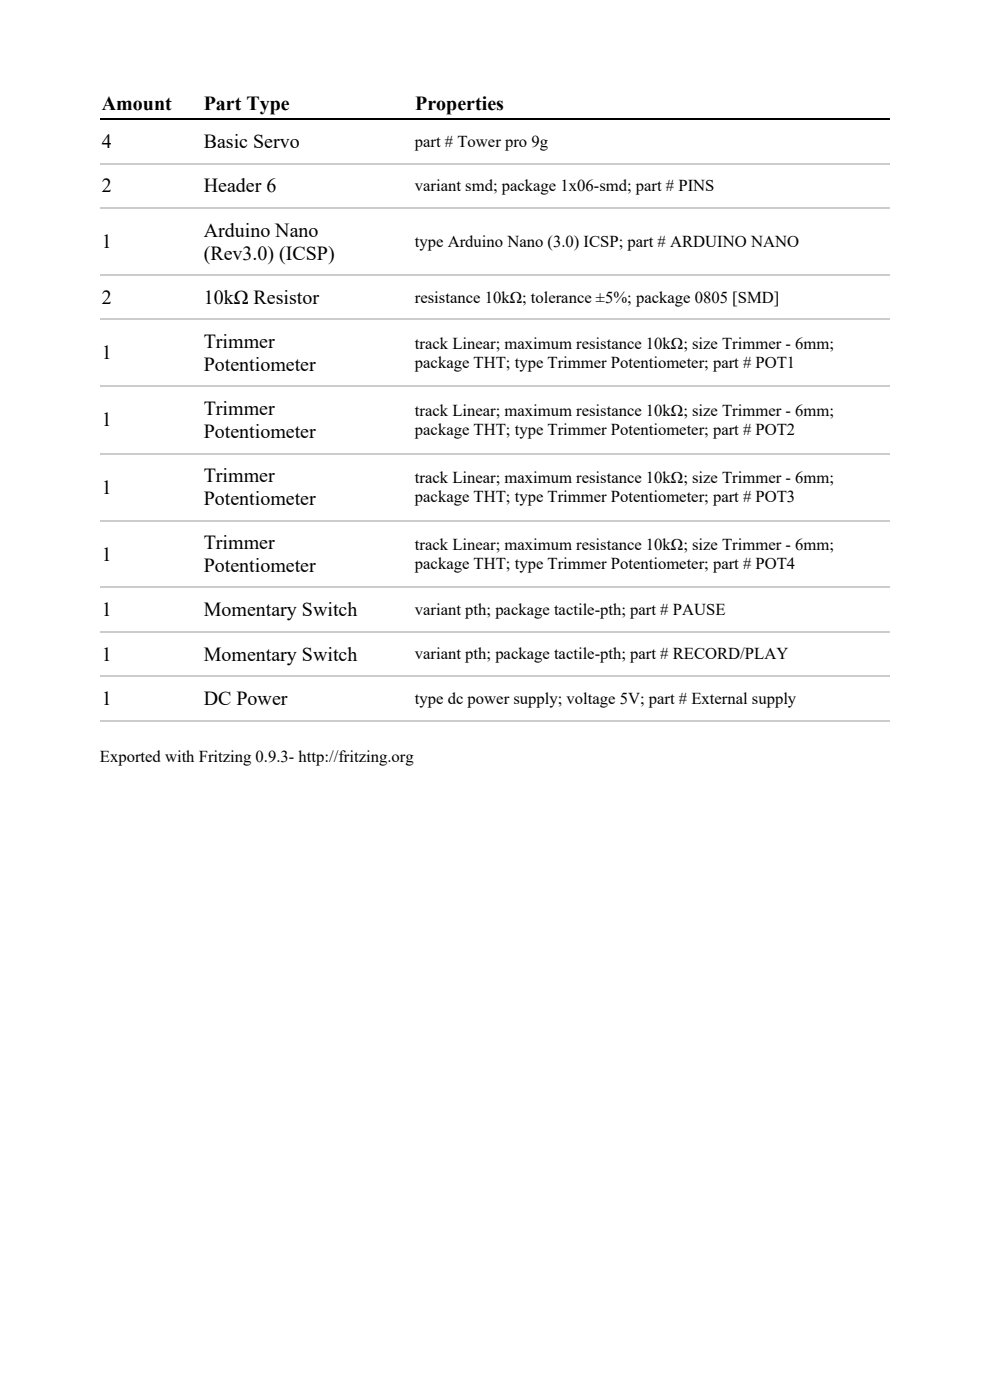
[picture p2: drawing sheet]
<svg xmlns="http://www.w3.org/2000/svg" width="210mm" height="297mm" viewBox="0 0 210 297" stroke-linecap="round" stroke-linejoin="round" font-family="sans-serif">
<defs><g id="words">
<g font-size="4.2">
<text x="21.6" y="23.3">Amount</text>
<text x="43.2" y="23.3">Part Type</text>
<text x="88" y="23.3">Properties</text>
<text x="21.6" y="31.4">4</text>
<text x="43.2" y="31.4">Basic Servo</text>
<text x="21.6" y="40.8">2</text>
<text x="43.2" y="40.8">Header 6</text>
<text x="21.6" y="52.6">1</text>
<text x="43.2" y="50.2">Arduino Nano</text>
<text x="43.2" y="55">(Rev3.0) (ICSP)</text>
<text x="21.6" y="64.4">2</text>
<text x="43.2" y="64.4">10kΩ Resistor</text>
<text x="21.6" y="76.2">1</text>
<text x="43.2" y="73.8">Trimmer</text>
<text x="43.2" y="78.6">Potentiometer</text>
<text x="43.2" y="88">Trimmer</text>
<text x="21.6" y="90.4">1</text>
<text x="43.2" y="92.9">Potentiometer</text>
<text x="21.6" y="104.7">1</text>
<text x="43.2" y="102.2">Trimmer</text>
<text x="43.2" y="107.1">Potentiometer</text>
<text x="21.6" y="118.9">1</text>
<text x="43.2" y="116.5">Trimmer</text>
<text x="43.2" y="121.3">Potentiometer</text>
<text x="21.6" y="130.7">1</text>
<text x="43.2" y="130.7">Momentary Switch</text>
<text x="21.6" y="140.1">1</text>
<text x="43.2" y="140.1">Momentary Switch</text>
<text x="21.6" y="149.4">1</text>
<text x="43.2" y="149.4">DC Power</text>
</g>
<g font-size="3.5">
<text x="87.9" y="31.2">part # Tower pro 9g</text>
<text x="87.9" y="40.6">variant smd; package 1x06-smd; part # PINS</text>
<text x="87.9" y="52.4">type Arduino Nano (3.0) ICSP; part # ARDUINO NANO</text>
<text x="87.9" y="64.2">resistance 10kΩ; tolerance ±5%; package 0805 [SMD]</text>
<text x="87.9" y="73.9">track Linear; maximum resistance 10kΩ; size Trimmer - 6mm;</text>
<text x="87.9" y="78">package THT; type Trimmer Potentiometer; part # POT1</text>
<text x="87.9" y="88.2">track Linear; maximum resistance 10kΩ; size Trimmer - 6mm;</text>
<text x="87.9" y="92.2">package THT; type Trimmer Potentiometer; part # POT2</text>
<text x="87.9" y="102.4">track Linear; maximum resistance 10kΩ; size Trimmer - 6mm;</text>
<text x="87.9" y="106.5">package THT; type Trimmer Potentiometer; part # POT3</text>
<text x="87.9" y="116.6">track Linear; maximum resistance 10kΩ; size Trimmer - 6mm;</text>
<text x="87.9" y="120.7">package THT; type Trimmer Potentiometer; part # POT4</text>
<text x="87.9" y="130.5">variant pth; package tactile-pth; part # PAUSE</text>
<text x="87.9" y="139.8">variant pth; package tactile-pth; part # RECORD/PLAY</text>
<text x="87.9" y="149.2">type dc power supply; voltage 5V; part # External supply</text>
<text x="21.2" y="161.5">Exported with Fritzing 0.9.3- http://fritzing.org</text>
</g>
</g></defs>
<path d="M21.2 25.3h167.4" fill="none" stroke="#000" stroke-width=".26"/>
<path d="M21.2 34.8h167.4M21.2 44.1h167.4M21.2 58.3h167.4M21.2 67.6h167.4M21.2 81.9h167.4M21.2 96.2h167.4M21.2 110.5h167.4M21.2 124.5h167.4M21.2 134h167.4M21.2 143.3h167.4M21.2 152.8h167.4" fill="none" stroke="#ccc" stroke-width=".26"/>
<use href="#words"/>
</svg>
